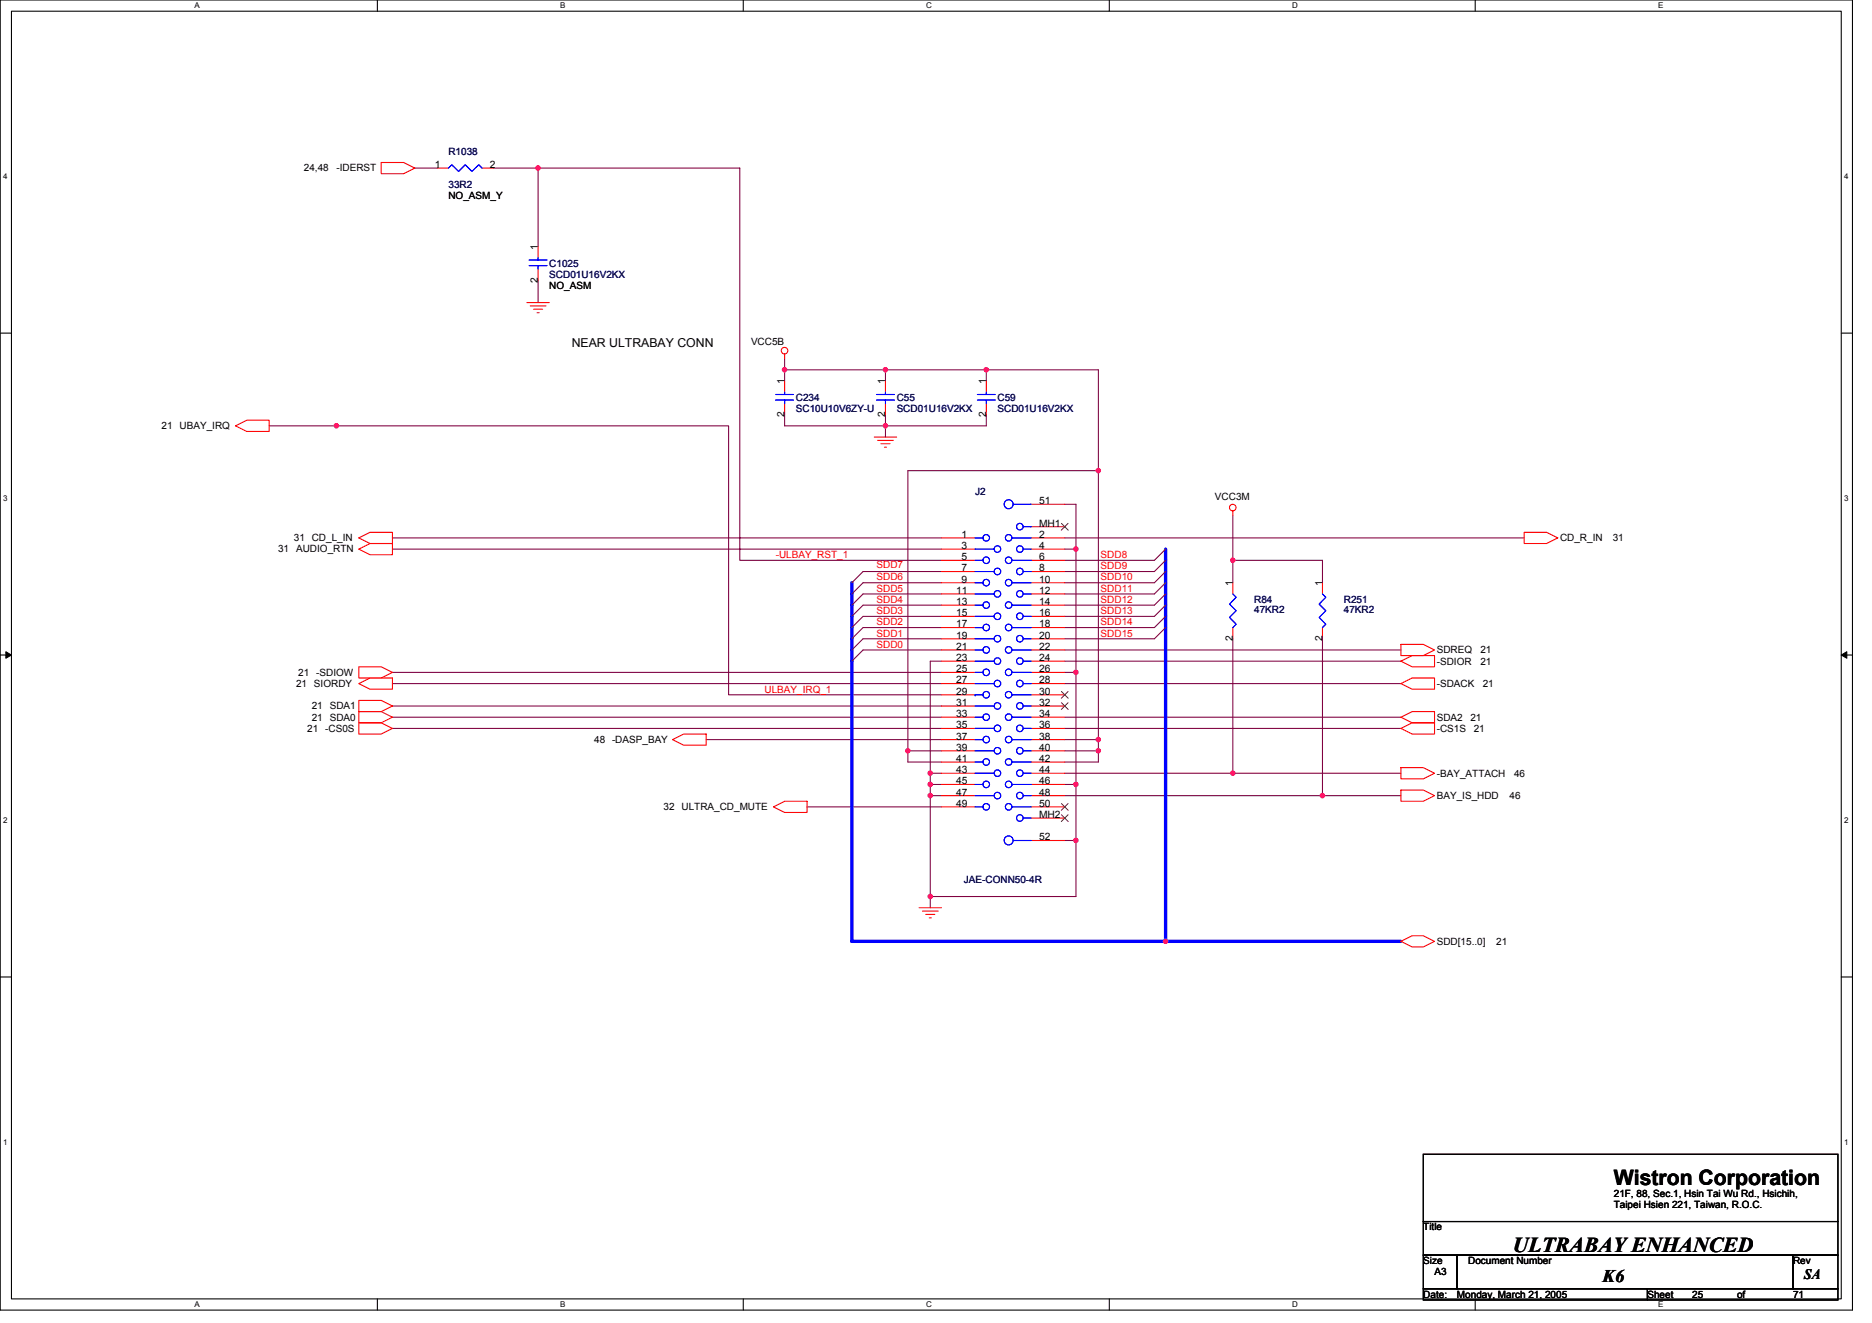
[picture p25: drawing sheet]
<svg xmlns="http://www.w3.org/2000/svg" width="297mm" height="210mm" viewBox="0 0 297 210" stroke-linecap="round" stroke-linejoin="round" font-family="sans-serif">
<defs><g id="words">
<g font-size="3.4">
<text x="256.1" y="188">Wistron Corporation</text>
<text x="240.1" y="198.6">ULTRABAY ENHANCED</text>
</g>
<text font-size="2.8" x="254.3" y="203.5">K6</text>
<text font-size="2.3" x="286.3" y="203">SA</text>
<text font-size="1.9" x="90.7" y="55.1">NEAR ULTRABAY CONN</text>
<g font-size="1.6">
<text x="48.2" y="27.2">24,48</text>
<text x="53.4" y="27.2">-IDERST</text>
<text x="69" y="26.6">1</text>
<text x="77.7" y="26.6">2</text>
<text x="71.2" y="31.6">NO_ASM_Y</text>
<text x="85.4" y="39.6" transform="rotate(-90 85.4 39.6)">1</text>
<text x="85.4" y="44.8" transform="rotate(-90 85.4 44.8)">2</text>
<text x="87.2" y="45.9">NO_ASM</text>
<text x="119.2" y="54.8">VCC5B</text>
<text x="124.5" y="61" transform="rotate(-90 124.5 61)">1</text>
<text x="140.5" y="61" transform="rotate(-90 140.5 61)">1</text>
<text x="156.5" y="61" transform="rotate(-90 156.5 61)">1</text>
<text x="25.7" y="68.1">21 UBAY_IRQ</text>
<text x="124.5" y="66.2" transform="rotate(-90 124.5 66.2)">2</text>
<text x="140.5" y="66.2" transform="rotate(-90 140.5 66.2)">2</text>
<text x="156.5" y="66.2" transform="rotate(-90 156.5 66.2)">2</text>
<text x="164.9" y="80">51</text>
<text x="164.9" y="83.5">MH1</text>
<text x="192.8" y="79.3">VCC3M</text>
<text x="44.1" y="87.7">31 AUDIO_RTN</text>
<text x="46.6" y="85.9">31 CD_L_IN</text>
<text x="152.6" y="85.3">1</text>
<text x="152.6" y="87.1">3</text>
<text x="152.6" y="88.9">5</text>
<text x="164.9" y="85.3">2</text>
<text x="164.9" y="87.1">4</text>
<text x="164.9" y="88.9">6</text>
<text x="247.5" y="85.9">CD_R_IN</text>
<text x="255.9" y="85.9">31</text>
<text x="151.7" y="94.2">11</text>
<text x="151.7" y="96">13</text>
<text x="152.6" y="90.7">7</text>
<text x="152.6" y="92.4">9</text>
<text x="164.9" y="90.7">8</text>
<text x="164.9" y="94.2">12</text>
<text x="164.9" y="96">14</text>
<text x="164.9" y="92.4">10</text>
<text x="195.6" y="93" transform="rotate(-90 195.6 93)">1</text>
<text x="209.8" y="93" transform="rotate(-90 209.8 93)">1</text>
<text x="151.7" y="97.8">15</text>
<text x="151.7" y="99.5">17</text>
<text x="151.7" y="101.3">19</text>
<text x="164.9" y="97.8">16</text>
<text x="164.9" y="99.5">18</text>
<text x="164.9" y="101.3">20</text>
<text x="195.6" y="101.7" transform="rotate(-90 195.6 101.7)">2</text>
<text x="209.8" y="101.7" transform="rotate(-90 209.8 101.7)">2</text>
<text x="47.3" y="107.2">21 -SDIOW</text>
<text x="151.7" y="103.1">21</text>
<text x="151.7" y="104.9">23</text>
<text x="151.7" y="106.7">25</text>
<text x="164.9" y="103.1">22</text>
<text x="164.9" y="104.9">24</text>
<text x="164.9" y="106.7">26</text>
<text x="228" y="105.4">-SDIOR</text>
<text x="228" y="103.7">SDREQ</text>
<text x="234.9" y="103.7">21</text>
<text x="234.9" y="105.4">21</text>
<text x="47" y="109">21 SIORDY</text>
<text x="49.5" y="112.5">21 SDA1</text>
<text x="151.7" y="108.4">27</text>
<text x="151.7" y="110.2">29</text>
<text x="151.7" y="112">31</text>
<text x="151.7" y="113.8">33</text>
<text x="164.9" y="108.4">28</text>
<text x="164.9" y="110.2">30</text>
<text x="164.9" y="112">32</text>
<text x="164.9" y="113.8">34</text>
<text x="228" y="109">-SDACK</text>
<text x="235.3" y="109">21</text>
<text x="48.8" y="116.1">21 -CS0S</text>
<text x="49.5" y="114.3">21 SDA0</text>
<text x="94.3" y="117.9">48 -DASP_BAY</text>
<text x="151.7" y="115.5">35</text>
<text x="151.7" y="117.3">37</text>
<text x="151.7" y="119.1">39</text>
<text x="164.9" y="115.5">36</text>
<text x="164.9" y="117.3">38</text>
<text x="164.9" y="119.1">40</text>
<text x="228" y="114.3">SDA2</text>
<text x="228" y="116.1">-CS1S</text>
<text x="233.3" y="114.3">21</text>
<text x="233.8" y="116.1">21</text>
<text x="151.7" y="120.9">41</text>
<text x="151.7" y="122.7">43</text>
<text x="151.7" y="124.4">45</text>
<text x="164.9" y="120.9">42</text>
<text x="164.9" y="122.7">44</text>
<text x="164.9" y="124.4">46</text>
<text x="228" y="123.2">-BAY_ATTACH</text>
<text x="240.2" y="123.2">46</text>
<text x="105.3" y="128.5">32 ULTRA_CD_MUTE</text>
<text x="151.7" y="126.2">47</text>
<text x="151.7" y="128">49</text>
<text x="164.9" y="126.2">48</text>
<text x="164.9" y="128">50</text>
<text x="164.9" y="129.8">MH2</text>
<text x="228" y="126.8">BAY_IS_HDD</text>
<text x="239.5" y="126.8">46</text>
<text x="164.9" y="133.3">52</text>
<text x="228" y="149.9">SDD[15..0]</text>
<text x="237.4" y="149.9">21</text>
<text x="256.1" y="189.9">21F, 88, Sec.1, Hsin Tai Wu Rd., Hsichih,</text>
<text x="256.1" y="191.7">Taipei Hsien 221, Taiwan, R.O.C.</text>
<text x="225.8" y="195.2">Title</text>
<text x="225.8" y="200.6">Size</text>
<text x="227.6" y="202.3">A3</text>
<text x="233" y="200.6">Document Number</text>
<text x="284.5" y="200.6">Rev</text>
<text x="225.8" y="205.9">Date:</text>
<text x="231.2" y="205.9">Monday, March 21, 2005</text>
<text x="261.4" y="205.9">Sheet</text>
<text x="268.5" y="205.9">25</text>
<text x="275.6" y="205.9">of</text>
<text x="284.5" y="205.9">71</text>
</g>
<g font-size="1.6" fill="#000080">
<text x="71.2" y="24.5">R1038</text>
<text x="71.2" y="29.9">33R2</text>
<text x="87.2" y="42.3">C1025</text>
<text x="87.2" y="44.1">SCD01U16V2KX</text>
<text x="126.3" y="63.6">C234</text>
<text x="126.3" y="65.4">SC10U10V6ZY-U</text>
<text x="142.3" y="63.6">C55</text>
<text x="142.3" y="65.4">SCD01U16V2KX</text>
<text x="158.3" y="63.6">C59</text>
<text x="158.3" y="65.4">SCD01U16V2KX</text>
<text x="154.7" y="78.6">J2</text>
<text x="199" y="95.7">R84</text>
<text x="213.2" y="95.7">R251</text>
<text x="199" y="97.3">47KR2</text>
<text x="213.2" y="97.3">47KR2</text>
<text x="152.9" y="140.1">JAE-CONN50-4R</text>
</g>
<g font-size="1.6" fill="#f00">
<text x="123.1" y="88.5">-ULBAY_RST_1</text>
<text x="174.6" y="88.5">SDD8</text>
<text x="139.1" y="93.9">SDD5</text>
<text x="139.1" y="95.7">SDD4</text>
<text x="139.1" y="90.1">SDD7</text>
<text x="139.1" y="92.1">SDD6</text>
<text x="174.6" y="92.1">SDD10</text>
<text x="174.6" y="90.3">SDD9</text>
<text x="174.6" y="93.9">SDD11</text>
<text x="174.6" y="95.7">SDD12</text>
<text x="139.1" y="97.4">SDD3</text>
<text x="139.1" y="99.2">SDD2</text>
<text x="139.1" y="101">SDD1</text>
<text x="174.6" y="101">SDD15</text>
<text x="174.6" y="97.4">SDD13</text>
<text x="174.6" y="99.2">SDD14</text>
<text x="139.1" y="102.8">SDD0</text>
<text x="121.3" y="109.9">ULBAY_IRQ_1</text>
</g>
<g font-size="1.3">
<text x="30.8" y="1.3">A</text>
<text x="88.9" y="1.3">B</text>
<text x="147" y="1.3">C</text>
<text x="205" y="1.3">D</text>
<text x="263.1" y="1.3">E</text>
<text x=".5" y="28.4">4</text>
<text x="292.6" y="28.4">4</text>
<text x=".5" y="79.5">3</text>
<text x="292.6" y="79.5">3</text>
<text x=".5" y="130.6">2</text>
<text x="292.6" y="130.6">2</text>
<text x=".5" y="181.7">1</text>
<text x="292.6" y="181.7">1</text>
<text x="30.8" y="207.4">A</text>
<text x="88.9" y="207.4">B</text>
<text x="147" y="207.4">C</text>
<text x="205" y="207.4">D</text>
<text x="263.1" y="207.4">E</text>
</g>
</g></defs>
<path d="M0 0h293.9v207.9h-293.9zM1.8 1.8h290.4v204.3h-290.4z" fill="none" stroke="#000" stroke-width=".17"/>
<g fill="#fff">
<path d="M30.8 .2h.9v1.4h-.9z"/>
<path d="M30.8 206.3h.9v1.4h-.9z"/>
</g>
<path d="M59.9 0v1.8M59.9 206.1v1.8" fill="none" stroke="#000" stroke-width=".17"/>
<g fill="#fff">
<path d="M88.9 .2h.8v1.4h-.8z"/>
<path d="M88.9 206.3h.8v1.4h-.8z"/>
</g>
<path d="M117.9 0v1.8M117.9 206.1v1.8" fill="none" stroke="#000" stroke-width=".17"/>
<g fill="#fff">
<path d="M147 .2h.9v1.4h-.9z"/>
<path d="M147 206.3h.9v1.4h-.9z"/>
</g>
<path d="M176 0v1.8M176 206.1v1.8" fill="none" stroke="#000" stroke-width=".17"/>
<g fill="#fff">
<path d="M205 .2h.9v1.4h-.9z"/>
<path d="M205 206.3h.9v1.4h-.9z"/>
</g>
<path d="M234.1 0v1.8M234.1 206.1v1.8" fill="none" stroke="#000" stroke-width=".17"/>
<g fill="#fff">
<path d="M263.1 .2h.8v1.4h-.8z"/>
<path d="M263.1 206.3h.8v1.4h-.8z"/>
<path d="M.5 27.3h.7v1.4h-.7z"/>
<path d="M292.6 27.3h.7v1.4h-.7z"/>
<path d="M.5 78.4h.7v1.4h-.7z"/>
<path d="M292.6 78.4h.7v1.4h-.7z"/>
</g>
<path d="M0 52.9h1.8M292.2 52.9h1.7" fill="none" stroke="#000" stroke-width=".17"/>
<g fill="#fff">
<path d="M.5 129.5h.7v1.4h-.7z"/>
<path d="M292.6 129.5h.7v1.4h-.7z"/>
</g>
<path d="M0 103.9h1.8M292.2 103.9h1.7" fill="none" stroke="#000" stroke-width=".17"/>
<path d="M.9 103.4l.9 .5-.9 .5zM292.2 103.9l.8-.5v1z" fill="#000" stroke="#000" stroke-width=".16"/>
<g fill="#fff">
<path d="M.5 180.5h.7v1.4h-.7z"/>
<path d="M292.6 180.5h.7v1.4h-.7z"/>
</g>
<path d="M0 155h1.8M292.2 155h1.7M225.8 183.1h65.8v10.7h-65.8zM225.8 193.8h65.8v5.3h-65.8zM225.8 199.1h5.4v5.4h-5.4zM231.2 199.1h53.3v5.4h-53.3zM284.5 199.1h7.1v5.4h-7.1zM225.8 204.5h35.6v1.7h-35.6zM261.4 204.5h30.2v1.7h-30.2z" fill="none" stroke="#000" stroke-width=".17"/>
<g fill="none" stroke="#800040" stroke-width=".17">
<path d="M65.8 26.7h3.6M78.3 26.7h39.1v62.2h32M85.4 26.7v12.4M85.4 44.4v3.6M124.5 58.7h49.8v62.2h-5.4M124.5 56.9v3.6M140.5 58.7v1.8M156.5 58.7v1.8M42.7 67.6h72.9v42.6h33.8M124.5 65.8v1.8h32v-1.8M140.5 65.8v3.5M174.3 74.7h-30.2v46.2h5.3"/>
<path d="M62.3 85.3h87.1M62.3 87.1h87.1M149.4 90.7h-12.5l-1.7 1.8M149.4 96h-12.5l-1.7 1.8M149.4 97.8h-12.5l-1.7 1.8M149.4 94.2h-12.5l-1.7 1.8M149.4 99.6h-12.5l-1.7 1.7M149.4 92.5h-12.5l-1.7 1.7M168.9 85.3h72.9M168.9 87.1h1.8M168.9 80h1.8v62.2h-23.1M185 96l-1.8 1.8h-14.3"/>
<path d="M185 94.2l-1.8 1.8h-14.3M185 87.1l-1.8 1.8h-14.3M185 88.9l-1.8 1.8h-14.3M185 97.8l-1.8 1.8h-14.3M185 90.7l-1.8 1.8h-14.3M185 99.6l-1.8 1.7h-14.3M185 92.5l-1.8 1.7h-14.3M195.6 81.8v7.1h14.2v3.6M195.6 88.9v3.6M62.3 106.7h87.1M62.3 108.5h87.1M62.3 112h87.1"/>
<path d="M62.3 113.8h87.1M62.3 115.6h87.1M112.1 117.3h37.3M144.1 119.1h5.3M149.4 103.1h-12.5l-1.7 1.8M149.4 101.3h-12.5l-1.7 1.8M149.4 104.9h-1.8v39.1M168.9 106.7h1.8M168.9 108.5h53.4M168.9 113.8h53.4M168.9 115.6h53.4M168.9 103.1h53.4"/>
<path d="M168.9 104.9h53.4M168.9 117.3h5.4M168.9 119.1h5.4M195.6 101.3v21.4M209.8 101.3v24.9M128.1 128h21.3M147.6 122.7h1.8M147.6 126.2h1.8M147.6 124.5h1.8M168.9 122.7h53.4M168.9 126.2h53.4M168.9 133.3h1.8"/>
<path d="M168.9 124.5h1.8"/>
</g>
<g fill="#f0f" stroke="#f0f" stroke-width=".17">
<circle cx="85.4" cy="26.7" r=".35"/>
<circle cx="53.4" cy="67.6" r=".35"/>
<circle cx="195.6" cy="122.7" r=".35"/>
<circle cx="209.8" cy="126.2" r=".35"/>
<circle cx="195.6" cy="88.9" r=".35"/>
<circle cx="174.3" cy="117.3" r=".35"/>
<circle cx="174.3" cy="119.1" r=".35"/>
<circle cx="156.5" cy="58.7" r=".35"/>
<circle cx="144" cy="119.1" r=".35"/>
<circle cx="124.5" cy="58.7" r=".35"/>
<circle cx="140.5" cy="58.7" r=".35"/>
<circle cx="174.3" cy="74.7" r=".35"/>
<circle cx="170.7" cy="124.4" r=".35"/>
<circle cx="170.7" cy="133.3" r=".35"/>
<circle cx="140.5" cy="67.6" r=".35"/>
<circle cx="147.6" cy="142.2" r=".35"/>
<circle cx="147.6" cy="126.2" r=".35"/>
<circle cx="147.6" cy="122.7" r=".35"/>
<circle cx="147.6" cy="124.4" r=".35"/>
<circle cx="170.7" cy="87.1" r=".35"/>
<circle cx="170.7" cy="106.7" r=".35"/>
<circle cx="184.9" cy="149.3" r=".35"/>
</g>
<path d="M135.2 92.5v56.9h87.1M185 87.1v62.3" fill="none" stroke="#00f" stroke-width=".53"/>
<g fill="none" stroke="#f00" stroke-width=".17">
<path d="M60.5 25.8h3.5l1.8 .9-1.8 .9h-3.5zM69.4 26.7h1.8M76.5 26.7h1.8M85.4 39.1v1.8M83.6 48h3.6M84.1 48.5h2.5M84.7 49.1h1.4M85.2 49.6h.4M85.4 42.7v1.7M124.5 56.2v.7M37.4 67.6l1.8-.9h3.5v1.8h-3.5zM124.5 60.5v1.7"/>
<path d="M124.5 64v1.8M138.7 69.3h3.6M139.3 69.9h2.4M139.8 70.4h1.4M140.3 71h.4M140.5 60.5v1.7M140.5 64v1.8M156.5 60.5v1.7M156.5 64v1.8M56.9 85.3l1.8-.8h3.6v1.7h-3.6zM56.9 87.1l1.8-.9h3.6v1.8h-3.6zM149.4 85.3h5.3"/>
<path d="M149.4 87.1h5.3M149.4 88.9h5.3M149.4 90.7h5.3M149.4 92.5h5.3M149.4 94.2h5.3M149.4 96h5.3M149.4 97.8h5.3M149.4 99.6h5.3M163.6 85.3h5.3M163.6 87.1h5.3M163.6 88.9h5.3M163.6 90.7h5.3"/>
<path d="M163.6 92.5h5.3M163.6 94.2h5.3M163.6 96h5.3M163.6 97.8h5.3M163.6 99.6h5.3M163.6 80h5.3M163.6 83.6h5.3M195.6 81.1v.7M195.6 92.5v1.7M195.6 99.6v1.7M209.8 92.5v1.7M209.8 99.6v1.7"/>
<path d="M241.8 84.5h3.6l1.8 .8-1.8 .9h-3.6zM56.9 112.9h3.6l1.8 .9-1.8 .9h-3.6zM56.9 111.1h3.6l1.8 .9-1.8 .9h-3.6zM56.9 105.8h3.6l1.8 .9-1.8 .9h-3.6zM56.9 108.5l1.8-.9h3.6v1.7h-3.6zM56.9 114.7h3.6l1.8 .9-1.8 .9h-3.6zM106.7 117.3l1.8-.8h3.6v1.7h-3.6zM149.4 101.3h5.3M149.4 103.1h5.3M149.4 104.9h5.3M149.4 106.7h5.3M149.4 108.5h5.3"/>
<path d="M149.4 110.2h5.3M149.4 112h5.3M149.4 113.8h5.3M149.4 115.6h5.3M149.4 117.3h5.3M149.4 119.1h5.3M163.6 101.3h5.3M163.6 103.1h5.3M163.6 104.9h5.3M163.6 106.7h5.3M163.6 108.5h5.3M163.6 110.2h5.3"/>
<path d="M163.6 112h5.3M163.6 113.8h5.3M163.6 115.6h5.3M163.6 117.3h5.3M163.6 119.1h5.3M222.3 104.9l1.8-.9h3.5v1.8h-3.5zM222.3 108.5l1.8-.9h3.5v1.7h-3.5zM222.3 113.8l1.8-.9h3.5v1.8h-3.5zM222.3 102.2h3.5l1.8 .9-1.8 .9h-3.5zM222.3 115.6l1.8-.9h3.5v1.8h-3.5zM122.7 128l1.8-.9h3.6v1.8h-3.6zM149.4 120.9h5.3"/>
<path d="M149.4 122.7h5.3M149.4 124.5h5.3M149.4 126.2h5.3M149.4 128h5.3M163.6 120.9h5.3M163.6 122.7h5.3M163.6 124.5h5.3M163.6 126.2h5.3M163.6 128h5.3M163.6 133.3h5.3M163.6 129.8h5.3M222.3 121.8h3.5l1.8 .9-1.8 .9h-3.5z"/>
<path d="M222.3 125.3h3.5l1.8 .9-1.8 .9h-3.5zM145.8 144h3.6M146.4 144.5h2.5M146.9 145.1h1.4M147.4 145.6h.4M222.3 149.4l1.8-.9h1.7l1.8 .9-1.8 .8h-1.7z"/>
<circle cx="124.5" cy="55.6" r=".52"/>
<circle cx="195.6" cy="80.5" r=".52"/>
</g>
<g fill="none" stroke="#00f" stroke-width=".17">
<path d="M71.2 26.7l.5-.6 1.1 1.1 1-1.1 1.1 1.1 1.1-1.1 .5 .6M84 41.3h2.8M84 42.1h2.8M85.4 40.9v.4M85.4 42.1v.6M123.1 62.6h2.8M123.1 63.5h2.8M124.5 62.2v.4M124.5 63.5v.5M139.1 62.6h2.8M139.1 63.5h2.8M140.5 62.2v.4"/>
<path d="M140.5 63.5v.5M155.1 62.6h2.8M155.1 63.5h2.8M156.5 62.2v.4M156.5 63.5v.5M154.7 87.1h3.1M154.7 85.3h1.3M154.7 90.7h3.1M154.7 88.9h1.3M154.7 94.2h3.1M154.7 92.5h1.3M154.7 97.8h3.1"/>
<path d="M154.7 96h1.3M154.7 99.6h1.3M157.8 97.8h.1M160.6 85.3h3M160.6 88.9h3M160.6 92.5h3M160.6 96h3M160.6 99.6h3M160.8 80h2.8M162.4 87.1h1.2M162.4 90.7h1.2M162.4 94.2h1.2"/>
<path d="M162.4 97.8h1.2M162.4 83.6h1.2M195.6 94.2l.5 .6-1 1 1 1.1-1 1.1 1 1-.5 .6M209.8 94.2l.6 .6-1.1 1 1.1 1.1-1.1 1.1 1.1 1-.6 .6M154.7 110.2h.1M154.7 101.3h3.1M154.7 104.9h3.1M154.7 103.1h1.3M154.7 108.5h3.1M154.7 106.7h1.3M154.7 112h3.1M154.7 110.2h1.3"/>
<path d="M154.7 115.6h3.1M154.7 113.8h1.3M154.7 119.1h3.1M154.7 117.3h1.3M160.6 103.1h3M160.6 106.7h3M160.6 110.2h3M160.6 113.8h3M160.6 117.3h3M162.4 101.3h1.2M162.4 104.9h1.2M162.4 108.5h1.2"/>
<path d="M162.4 112h1.2M162.4 115.6h1.2M162.4 119.1h1.2M154.7 122.7h3.1M154.7 120.9h1.3M154.7 126.2h3.1M154.7 124.5h1.3M154.7 128h1.3M160.6 124.5h.1M160.6 120.9h3M160.6 124.5h3M160.6 128h3"/>
<path d="M160.8 133.3h2.8M162.4 122.7h1.2M162.4 126.2h1.2M162.4 129.8h1.2"/>
<circle cx="160" cy="80" r=".71"/>
<circle cx="156.5" cy="92.4" r=".52"/>
<circle cx="156.5" cy="96" r=".52"/>
<circle cx="156.5" cy="99.6" r=".52"/>
<circle cx="156.5" cy="85.3" r=".52"/>
<circle cx="156.5" cy="88.9" r=".52"/>
<circle cx="158.3" cy="90.7" r=".52"/>
<circle cx="158.3" cy="97.8" r=".52"/>
<circle cx="158.3" cy="94.2" r=".52"/>
<circle cx="158.3" cy="87.1" r=".52"/>
<circle cx="160" cy="85.3" r=".52"/>
<circle cx="160" cy="88.9" r=".52"/>
<circle cx="160" cy="92.4" r=".52"/>
<circle cx="160" cy="96" r=".52"/>
<circle cx="160" cy="99.6" r=".52"/>
<circle cx="161.8" cy="90.7" r=".52"/>
<circle cx="161.8" cy="97.8" r=".52"/>
<circle cx="161.8" cy="83.6" r=".52"/>
<circle cx="161.8" cy="94.2" r=".52"/>
<circle cx="161.8" cy="87.1" r=".52"/>
<circle cx="156.5" cy="103.1" r=".52"/>
<circle cx="156.5" cy="113.8" r=".52"/>
<circle cx="156.5" cy="110.2" r=".52"/>
<circle cx="156.5" cy="106.7" r=".52"/>
<circle cx="156.5" cy="117.3" r=".52"/>
<circle cx="158.3" cy="104.9" r=".52"/>
<circle cx="158.3" cy="101.3" r=".52"/>
<circle cx="158.3" cy="115.6" r=".52"/>
<circle cx="158.3" cy="119.1" r=".52"/>
<circle cx="158.3" cy="112" r=".52"/>
<circle cx="158.3" cy="108.4" r=".52"/>
<circle cx="160" cy="106.7" r=".52"/>
<circle cx="160" cy="113.8" r=".52"/>
<circle cx="160" cy="110.2" r=".52"/>
<circle cx="160" cy="103.1" r=".52"/>
<circle cx="160" cy="117.3" r=".52"/>
<circle cx="161.8" cy="104.9" r=".52"/>
<circle cx="161.8" cy="101.3" r=".52"/>
<circle cx="161.8" cy="112" r=".52"/>
<circle cx="161.8" cy="119.1" r=".52"/>
<circle cx="161.8" cy="108.4" r=".52"/>
<circle cx="161.8" cy="115.6" r=".52"/>
<circle cx="156.5" cy="128" r=".52"/>
<circle cx="156.5" cy="120.9" r=".52"/>
<circle cx="156.5" cy="124.4" r=".52"/>
<circle cx="158.3" cy="122.7" r=".52"/>
<circle cx="158.3" cy="126.2" r=".52"/>
<circle cx="160" cy="120.9" r=".52"/>
<circle cx="160" cy="124.4" r=".52"/>
<circle cx="160" cy="128" r=".52"/>
<circle cx="160" cy="133.3" r=".71"/>
<circle cx="161.8" cy="122.7" r=".52"/>
<circle cx="161.8" cy="126.2" r=".52"/>
<circle cx="161.8" cy="129.8" r=".52"/>
</g>
<path d="M168.4 83l1.1 1.1M169.5 83l-1.1 1.1M168.4 109.7l1.1 1.1M168.4 111.5l1.1 1.1M169.5 109.7l-1.1 1.1M169.5 111.5l-1.1 1.1M168.4 127.5l1.1 1.1M168.4 129.3l1.1 1M169.5 127.5l-1.1 1.1M169.5 129.3l-1.1 1" fill="none" stroke="#804000" stroke-width=".16"/>
<use href="#words"/>
</svg>
